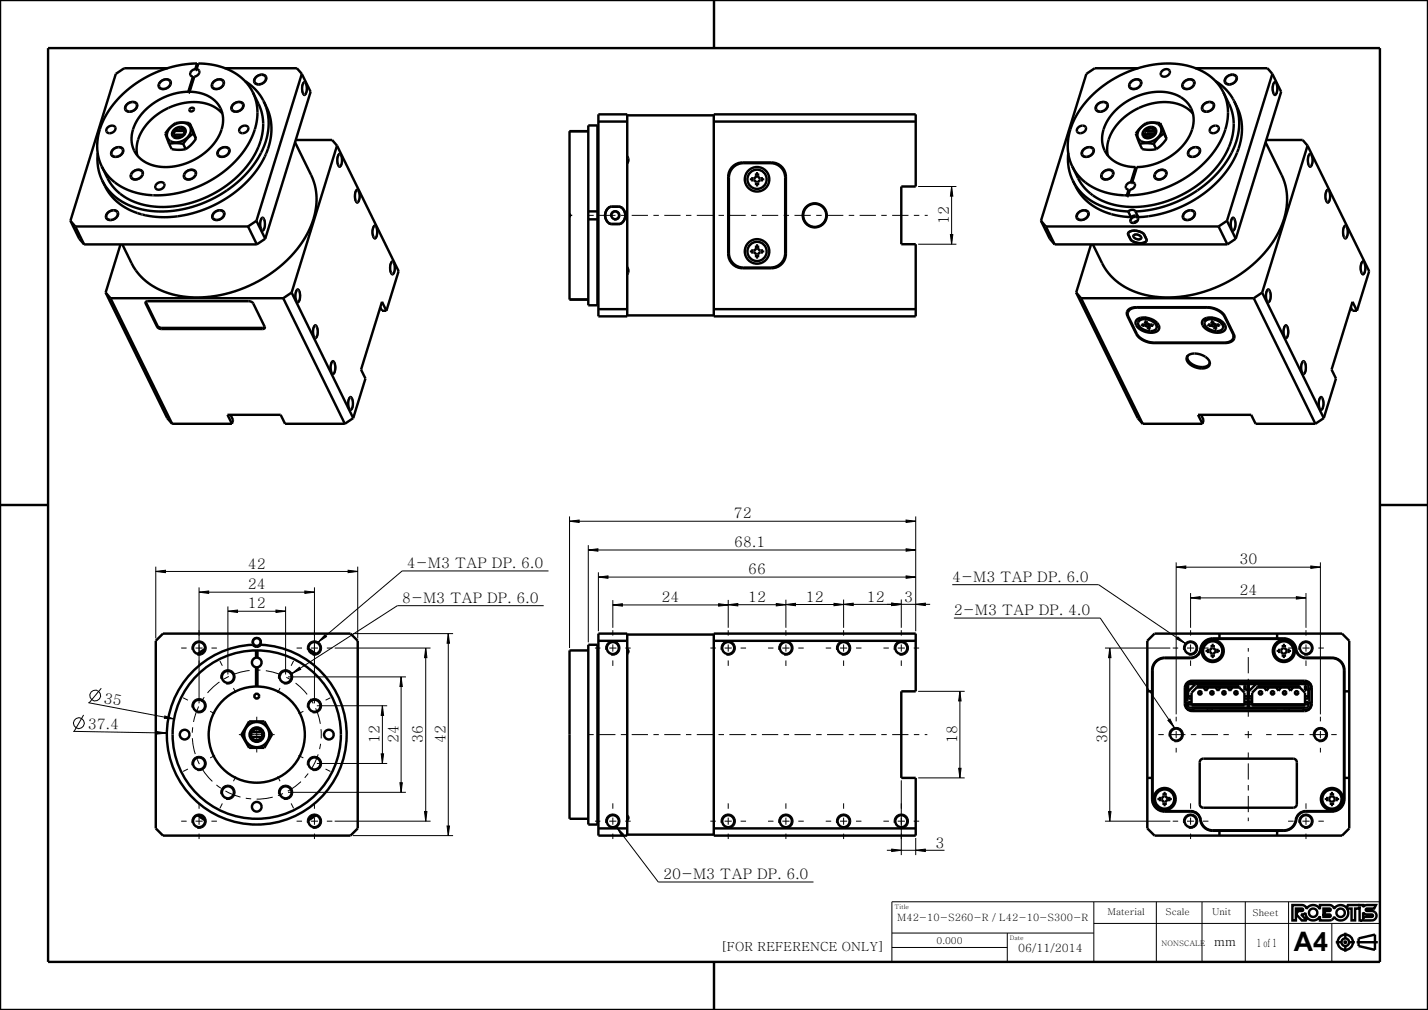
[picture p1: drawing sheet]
<svg xmlns="http://www.w3.org/2000/svg" width="297mm" height="210mm" viewBox="0 0 297 210" stroke-linecap="round" stroke-linejoin="round" font-family="sans-serif">
<defs><g id="words">
<text font-size="5.6" x="269.1" y="197.6">A4</text>
<g font-size="3">
<text x="197.3" y="46.6" transform="rotate(-90 197.3 46.6)">12</text>
<text x="152.6" y="107.8">72</text>
<text x="152.7" y="113.8">68.1</text>
<text x="51.6" y="118.2">42</text>
<text x="84.6" y="118.1">4-M3 TAP DP. 6.0</text>
<text x="155.6" y="119.4">66</text>
<text x="257.8" y="117.4">30</text>
<text x="51.6" y="122.6">24</text>
<text x="83.6" y="125.4">8-M3 TAP DP. 6.0</text>
<text x="137.6" y="125.2">24</text>
<text x="155.6" y="125.2">12</text>
<text x="167.6" y="125.1">12</text>
<text x="180.3" y="125.1">12</text>
<text x="188" y="125.1">3</text>
<text x="198" y="121">4-M3 TAP DP. 6.0</text>
<text x="257.8" y="123.7">24</text>
<text x="51.6" y="126.5">12</text>
<text x="198.4" y="127.9">2-M3 TAP DP. 4.0</text>
<text x="21.5" y="146.1" transform="rotate(11 21.5 146.1)">35</text>
<text x="18.3" y="151.5" transform="rotate(1 18.3 151.5)">37.4</text>
<text x="79" y="154.6" transform="rotate(-90 79 154.6)">12</text>
<text x="82.8" y="154.6" transform="rotate(-90 82.8 154.6)">24</text>
<text x="88" y="154.6" transform="rotate(-90 88 154.6)">36</text>
<text x="92.7" y="154.6" transform="rotate(-90 92.7 154.6)">42</text>
<text x="199.1" y="154.6" transform="rotate(-90 199.1 154.6)">18</text>
<text x="230.2" y="154.6" transform="rotate(-90 230.2 154.6)">36</text>
<text x="194.6" y="176.2">3</text>
<text x="137.9" y="182.8">20-M3 TAP DP. 6.0</text>
</g>
<g font-size="2.6">
<text x="149.9" y="197.8">[FOR REFERENCE ONLY]</text>
<text x="252.5" y="196.8">mm</text>
</g>
<g font-size="2.3">
<text x="211.8" y="197.9">06/11/2014</text>
<text x="261.4" y="196.9">1 of 1</text>
</g>
<text font-size="2.1" x="186.6" y="191.6">M42-10-S260-R / L42-10-S300-R</text>
<g font-size="2">
<text x="230.3" y="190.3">Material</text>
<text x="242.4" y="190.3">Scale</text>
<text x="252.1" y="190.3">Unit</text>
<text x="260.5" y="190.4">Sheet</text>
<text x="194.8" y="196.3">0.000</text>
</g>
<text font-size="1.6" x="241.6" y="196.8">NONSCALE</text>
<g font-size="1.3">
<text x="186.1" y="189">Title</text>
<text x="210" y="195.5">Date</text>
</g>
</g></defs>
<g fill="#000">
<path d="M197.9 38.8l.3 2h-.5zM197.7 48.8h.5l-.3 2zM32.4 118.8l2-.2v.5zM72.4 118.6l2 .2-2 .3zM118.5 108.4l2-.3v.5zM122.4 114.4l2-.3v.5zM124.5 120l2-.3v.5zM188.5 119.7l2 .3-2 .2zM188.5 114.1l2 .3-2 .2zM188.5 108.1l2 .3-2 .2zM244.6 117.9l2-.2v.5zM272.6 117.7l2 .2-2 .3z"/>
<path d="M41.4 123.1l2-.2v.5zM47.4 127.1l2-.3v.5zM57.4 126.8l2 .3-2 .2zM63.4 122.9l2 .2-2 .3zM67.6 132l.3 .4-1.7 1.1zM88.5 134.7l.3 2h-.5zM93.2 131.7l.3 2h-.5zM127.5 125.8l2-.3v.5zM151.5 125.7l2-.2v.5zM149.5 125.5l2 .3-2 .2zM163.5 125.7l2-.3v.5zM161.5 125.5l2 .2-2 .3z"/>
<path d="M175.5 125.7l2-.3v.5zM173.5 125.4l2 .3-2 .2zM185.5 125.4l2 .3-2 .2zM190.5 125.7l2-.3v.5zM230.8 134.7l.3 2h-.5zM245 132.4l1.5 1.4-1.8-1zM247.6 124.3l2-.2v.5zM269.6 124.1l2 .2-2 .3zM32.7 152.1l2 .3-2 .2zM34.3 148.9l1.9 .6-2-.1zM60.7 140l1.6-1.2 .2 .4zM79.5 146.7l.3 2h-.5z"/>
<path d="M79.3 156.7h.5l-.3 2zM83.4 140.7l.3 2h-.5zM199.6 143.7l.3 2h-.5zM242.9 149.8l.4-.3 .9 1.8zM83.2 162.7h.5l-.3 2zM88.3 168.7h.5l-.3 2zM93 171.7h.5l-.3 2zM128.3 172l1.4 1.4-.4 .3zM185.5 176.5l2 .3-2 .2zM190.5 176.8l2-.3v.5zM199.4 159.7h.5l-.3 2zM230.6 168.7h.5l-.3 2z"/>
</g>
<g fill="none" stroke="#000" stroke-width=".21">
<path d="M33.3 16.9l.8-.5h.9l.6 .5v.6l-.4 .7-.5 .3-1.1 .2-.6-.4-.2-.3 .1-.5zM44.4 16.9l.7-.5h.8l.6 .3 .2 .4v.4l-.3 .5-.6 .5-1.1 .2-.6-.4-.2-.3 .1-.6zM53.2 15.9l.7-.4 .9-.1 .4 .2 .3 .3v.6l-.2 .5-.7 .5-1.1 .2-.6-.3-.2-.4 .1-.7zM63.1 17l.3-.1 .2 .2 .3 1-.1 1.2-.4 .6-.4-.3-.2-1v-.9zM235.2 16.9l.7-.5h1.1l.5 .5v.6l-.4 .7-.5 .3-1.2 .1-.5-.3-.2-.3v-.5zM246.2 16.9l.8-.5h.8l.4 .1 .3 .4v.6l-.2 .5-.7 .5-1.1 .2-.6-.4-.1-.3 .1-.7zM255 15.9l.8-.4 .8-.1 .6 .3 .2 .4v.4l-.3 .5-.7 .5-1.1 .2-.6-.3-.1-.4v-.5zM265 17l.2-.1 .2 .2 .3 .8-.1 1.4-.4 .6-.4-.3-.2-.7 .1-1.2zM23.4 31l.8-.5h1l.5 .5 .1 .6-.5 .7-.5 .3-.5 .2-.8-.1-.4-.3-.1-.3v-.5zM26.3 21.6l.8-.5h.8l.4 .1 .3 .4 .1 .6-.7 .8-.8 .4h-.5l-.7-.4-.1-.3v-.6zM27.5 35.7l.8-.5h.8l.6 .3 .2 .4-.1 .4-.2 .5-.7 .5-1.1 .2-.6-.4-.2-.3 .2-.7zM36.3 26.9l.7-.4h1l.5 .4 .1 .7-.4 .6-.5 .3-.6 .2h-.7l-.4-.3-.2-.4v-.4z"/>
<path d="M36.3 28.1l.4 .8M36.5 27.2l.6-.3h.7l.3 .2 .1 .5-.5 .6-1 .2-.3-.2-.1-.3zM38.2 27.2l.2 .5M38.6 35.7l.7-.5h1.1l.5 .5v.6l-.4 .7-.5 .3-1.2 .1-.5-.3-.2-.3v-.5zM45.5 31l.8-.5h.8l.6 .3 .2 .4v.4l-.7 .8-.8 .4h-.5l-.7-.4-.1-.3 .1-.7zM48.4 21.6l.8-.5h1l.5 .5 .1 .6-.5 .7-.4 .3-1.1 .2-.6-.4-.2-.3v-.5zM70.5 31.9l.2-.1 .2 .2 .3 .9-.1 1.4-.4 .5-.4-.3-.2-.7v-1.2zM74.1 39.4l.3-.1 .2 .1 .3 .9-.1 1.4-.4 .6-.5-.3-.2-1 .1-.9zM191 38.8h7.9M197.9 38.8l.3 2h-.5zM197.9 38.8v12M225.3 31l.7-.5h.9l.7 .5v.6l-.4 .7-.5 .3-.6 .2-.7-.1-.4-.3-.2-.3v-.5z"/>
<path d="M228.2 21.6l.7-.5h.9l.4 .1 .3 .4v.6l-.2 .5-.7 .5-1.1 .2-.6-.4-.2-.3 .1-.5zM229.4 35.7l.7-.5h.8l.7 .4 .1 .7-.3 .5-.6 .4-1.1 .3-.6-.4-.2-.3 .1-.7zM238.1 26.9l.8-.4h1l.5 .4v.7l-.4 .6-.5 .3-.5 .2-.8-.1-.4-.2-.2-.4 .1-.4zM238.2 28.1l.2 .5M238.4 27.2l.5-.3h.7l.4 .2v.5l-.5 .6-.9 .2-.4-.2-.1-.3zM240 27.2l.3 .5M240.4 35.7l.8-.5h1l.5 .5v.6l-.4 .7-.5 .3-.5 .2-.8-.1-.4-.3-.2-.3 .1-.5zM247.4 31l.7-.5h.9l.4 .1 .3 .4v.6l-.2 .5-.7 .5-1.1 .2-.6-.4-.2-.3 .1-.6zM250.3 21.6l.7-.5h.9l.4 .1 .3 .4v.6l-.4 .7-.5 .3-.5 .2-.8-.1-.4-.3-.2-.3 .1-.5zM272.3 31.9l.3-.1 .2 .2 .3 .9-.1 1.4-.4 .5-.5-.3-.2-1 .1-.9zM276 39.4l.2-.1 .2 .1 .3 1.2-.1 1.1-.4 .6-.4-.3-.2-.8v-1.1zM22.4 44.1l.7-.4 .8-.1 .6 .3 .2 .4v.4l-.3 .5-.6 .5-1.1 .2-.6-.3-.2-.4 .1-.7z"/>
<path d="M44.5 44.1l.7-.4 .9-.1 .7 .5v.6l-.4 .7-.5 .3-.6 .2-.7-.1-.4-.2-.2-.4v-.5zM54.4 45.2l.3-.1 .2 .2 .3 1.1-.1 1.1-.4 .6-.5-.3-.1-.8v-1.1zM77.8 46.8l.2-.1 .2 .2 .3 1.1-.1 1.2-.4 .5-.4-.3-.2-1v-.8zM81.4 54.3l.3-.1 .2 .2 .3 .8-.1 1.4-.4 .6-.4-.3-.2-.8v-1.1zM127 45a1 1 0 0 1 .9-1.2 1 1 0 0 1 1.1 1.1 1 1 0 0 1-1.3 .8M191 50.8h7.9M197.7 48.8h.5l-.3 2zM224.2 44.1l.8-.4 .8-.1 .6 .4 .1 .7-.2 .5-.6 .4-.6 .3h-.6l-.6-.3-.2-.4 .1-.5zM235.3 45.3l.5-.3 .5-.1 .5 .4v.4l-.4 .6-.9 .2-.4-.2-.1-.3zM235.7 48.8l.4-.1h.7l.6 .4 .1 .5-.5 .3-.7-.1-.7-.5zM246.3 44.1l.8-.4 .8-.1 .7 .5v.6l-.4 .7-.5 .3-.5 .2-.8-.1-.4-.2-.2-.4 .1-.5zM256.3 45.2l.2-.1 .2 .2 .3 1.1-.1 1.1-.4 .6-.4-.3-.2-1v-.9z"/>
<path d="M279.6 46.8l.3-.1 .2 .2 .3 1.2-.1 1.1-.4 .5-.4-.3-.3-1 .1-.8zM283.3 54.3l.2-.1 .2 .2 .3 .9-.1 1.3-.4 .6-.4-.3-.2-1 .1-.9zM61.8 60.1l.2-.1 .2 .2 .3 1.1-.1 1.2-.4 .5-.4-.3-.2-.7v-1.2zM65.4 67.6l.2-.1 .3 .1 .3 1.1-.2 1.2-.3 .6-.5-.3-.2-.9 .1-1zM69.1 75l.2-.1 .2 .2 .3 .9-.1 1.4-.4 .5-.4-.3-.2-.9v-.9zM252.1 66v.1M253.6 66.5v.1M263.6 60.1l.2-.1 .3 .2 .3 1-.2 1.3-.3 .5-.5-.3-.2-.8 .1-1.1zM267.3 67.6l.2-.1 .2 .1 .3 1.2-.1 1.1-.4 .6-.4-.3-.2-.8v-1.1zM270.9 75l.3-.1 .2 .2 .3 1.1-.1 1.2-.4 .5-.5-.3-.2-.8 .1-1zM72.7 82.5l.3-.1 .2 .2 .3 .8-.1 1.4-.4 .6-.5-.3-.2-1 .1-.9zM274.6 82.5l.2-.1 .2 .2 .3 1.1-.1 1.1-.4 .6-.4-.3-.2-.9v-1z"/>
<path d="M32.4 118.8l2-.2v.5zM32.4 117.8v14.9M32.4 118.8h42M72.4 118.6l2 .2-2 .3zM74.4 117.8v14.9M114.1 118.7h-30.5l-17.4 14.8M118.5 108.4l2-.3v.5zM118.5 107.4v27.3M118.5 108.4h72M122.4 114.4l2-.3v.5zM122.4 113.4v20.2M122.4 114.4h68.1"/>
<path d="M124.5 120l2-.3v.5zM124.5 119v12.2M124.5 120h66M188.5 119.7l2 .3-2 .2zM188.5 114.1l2 .3-2 .2zM188.5 108.1l2 .3-2 .2zM190.5 107.4v23.8M244.6 117.9l2-.2v.5zM244.6 116.9v31.6M244.6 117.9h30M272.6 117.7l2 .2-2 .3zM274.6 116.9v31.6"/>
<path d="M40 135.1a1.5 1.5 0 0 1 1.3-1.9 1.5 1.5 0 0 1 1.6 1.7 1.5 1.5 0 0 1-1.9 1.3M41.4 123.1l2-.2v.5zM41.4 122.1v24.1M41.4 123.1h24M47.4 127.1l2-.3v.5zM47.4 126.1v14.1M47.4 127.1h12M52.4 133.8a1 1 0 0 1 1.2-1.3 1 1 0 0 1 .6 1.6M57.4 126.8l2 .3-2 .2zM59.4 126.1v14.1M63.4 122.9l2 .2-2 .3zM64 135.1a1.5 1.5 0 0 1 1.3-1.9 1.5 1.5 0 0 1 1.6 1.7 1.5 1.5 0 0 1-1.9 1.3"/>
<path d="M65.4 122.1v24.1M67.6 132l.3 .4-1.7 1.1zM69.6 134.7h19.9M73.4 131.7h20.8M88.5 134.7l.3 2h-.5zM88.5 134.7v36M93.2 131.7l.3 2h-.5zM93.2 131.7v42M113.1 125.9h-30.5l-21.9 14.1M126 135.1a1.5 1.5 0 0 1 1.3-1.9 1.5 1.5 0 0 1 1.6 1.7 1.5 1.5 0 0 1-1.8 1.3M127.5 125.8l2-.3v.5zM127.5 124.8v5.7"/>
<path d="M127.5 125.8h24M149.5 125.5l2 .3-2 .2zM150 135.1a1.5 1.5 0 0 1 1.3-1.9 1.5 1.5 0 0 1 1.6 1.7 1.5 1.5 0 0 1-1.8 1.3M151.5 125.7l2-.2v.5zM151.5 124.7v5.8M151.5 125.7h12M161.5 125.5l2 .2-2 .3zM162 135.1a1.5 1.5 0 0 1 1.3-1.9 1.5 1.5 0 0 1 1.6 1.7 1.5 1.5 0 0 1-1.8 1.3M163.5 125.7l2-.3v.5zM163.5 124.7v5.8M173.5 125.4l2 .3-2 .2zM174 135.1a1.5 1.5 0 0 1 1.3-1.9 1.5 1.5 0 0 1 1.6 1.7 1.5 1.5 0 0 1-1.8 1.3"/>
<path d="M175.5 125.7l2-.3v.5zM175.5 124.7v5.8M185.5 125.4l2 .3-2 .2zM186 135.1a1.5 1.5 0 0 1 1.3-1.9 1.5 1.5 0 0 1 1.6 1.7 1.5 1.5 0 0 1-1.8 1.3M187.5 124.7v5.8M190.5 125.7l2-.3v.5zM193.5 125.7h-30M198 121.6h30.5l18 12.2M198.4 128.5h30.4l15.4 22.8M229.8 134.7h13.6M230.8 134.7l.3 2h-.5zM230.8 134.7v36"/>
<path d="M245 132.4l1.5 1.4-1.8-1zM246.2 135.1a1.5 1.5 0 0 1 1.3-1.9 1.5 1.5 0 0 1 1.6 1.7 1.5 1.5 0 0 1-1.9 1.3M247.6 124.3l2-.2v.5zM247.6 123.3v7.2M247.6 124.3h24M269.6 124.1l2 .2-2 .3zM270.2 135.1a1.5 1.5 0 0 1 1.3-1.9 1.5 1.5 0 0 1 1.6 1.7 1.5 1.5 0 0 1-1.9 1.3M271.6 123.3v7.2M15.2 152.1l19.5 .3M17.4 148.7l-2 3.4M18.4 146.1l17.8 3.4M21.1 143.1l-2.6 3"/>
<path d="M32.7 152.1l2 .3-2 .2zM34.3 148.9l1.9 .6-2-.1zM40 159.1a1.5 1.5 0 0 1 1.3-1.9 1.5 1.5 0 0 1 1.6 1.7 1.5 1.5 0 0 1-1.9 1.3M40 147.1a1.5 1.5 0 0 1 1.3-1.9 1.5 1.5 0 0 1 1.6 1.7 1.5 1.5 0 0 1-1.9 1.3M46 141.1a1.5 1.5 0 0 1 1.3-1.9 1.5 1.5 0 0 1 1.6 1.7 1.5 1.5 0 0 1-1.9 1.3M52 153.1a1.5 1.5 0 0 1 1.3-1.9 1.5 1.5 0 0 1 1.6 1.7 1.5 1.5 0 0 1-1.9 1.3M52.4 153a1.03 1.03 0 0 1 .9-1.3 1.03 1.03 0 0 1 1.1 1.1 1.03 1.03 0 0 1-1.3 .9M58 141.1a1.5 1.5 0 0 1 1.3-1.9 1.5 1.5 0 0 1 1.6 1.7 1.5 1.5 0 0 1-1.9 1.3M59.9 140.7h24.5M60.7 140l1.6-1.2 .2 .4zM64 159.1a1.5 1.5 0 0 1 1.3-1.9 1.5 1.5 0 0 1 1.6 1.7 1.5 1.5 0 0 1-1.9 1.3M64 147.1a1.5 1.5 0 0 1 1.3-1.9 1.5 1.5 0 0 1 1.6 1.7 1.5 1.5 0 0 1-1.9 1.3"/>
<path d="M65.9 158.7h14.6M65.9 146.7h14.6M79.3 156.7h.5l-.3 2zM79.5 146.7l.3 2h-.5zM79.5 146.7v12M83.4 140.7l.3 2h-.5zM83.4 140.7v24M191 143.7h9.6M199.4 159.7h.5l-.3 2zM199.6 143.7l.3 2h-.5zM199.6 143.7v18M242.9 149.8l.4-.3 .9 1.8z"/>
<path d="M243.2 153.1a1.5 1.5 0 0 1 1.3-1.9 1.5 1.5 0 0 1 1.6 1.7 1.5 1.5 0 0 1-1.9 1.3M273.2 153.1a1.5 1.5 0 0 1 1.3-1.9 1.5 1.5 0 0 1 1.6 1.7 1.5 1.5 0 0 1-1.9 1.3M40 171.1a1.5 1.5 0 0 1 1.3-1.9 1.5 1.5 0 0 1 1.6 1.7 1.5 1.5 0 0 1-1.9 1.3M46 165.1a1.5 1.5 0 0 1 1.3-1.9 1.5 1.5 0 0 1 1.6 1.7 1.5 1.5 0 0 1-1.9 1.3M58 165.1a1.5 1.5 0 0 1 1.3-1.9 1.5 1.5 0 0 1 1.6 1.7 1.5 1.5 0 0 1-1.9 1.3M59.9 164.7h24.5M64 171.1a1.5 1.5 0 0 1 1.3-1.9 1.5 1.5 0 0 1 1.6 1.7 1.5 1.5 0 0 1-1.9 1.3M69.6 170.7h19.9M73.4 173.7h20.8M83.2 162.7h.5l-.3 2zM88.3 168.7h.5l-.3 2zM93 171.7h.5l-.3 2z"/>
<path d="M126 171.1a1.5 1.5 0 0 1 1.3-1.9 1.5 1.5 0 0 1 1.6 1.7 1.5 1.5 0 0 1-1.8 1.3M128.3 172l1.4 1.4-.4 .3zM128.3 172l8.6 11.4h32.3M150 171.1a1.5 1.5 0 0 1 1.3-1.9 1.5 1.5 0 0 1 1.6 1.7 1.5 1.5 0 0 1-1.8 1.3M162 171.1a1.5 1.5 0 0 1 1.3-1.9 1.5 1.5 0 0 1 1.6 1.7 1.5 1.5 0 0 1-1.8 1.3M174 171.1a1.5 1.5 0 0 1 1.3-1.9 1.5 1.5 0 0 1 1.6 1.7 1.5 1.5 0 0 1-1.8 1.3M184.5 176.8h11.9M185.5 176.5l2 .3-2 .2zM186 171.1a1.5 1.5 0 0 1 1.3-1.9 1.5 1.5 0 0 1 1.6 1.7 1.5 1.5 0 0 1-1.8 1.3M187.5 162.2v15.6M190.5 176.8l2-.3v.5zM190.5 174.2v3.6"/>
<path d="M191 161.7h9.6M229.8 170.7h13.6M230.6 168.7h.5l-.3 2zM246.2 171.1a1.5 1.5 0 0 1 1.3-1.9 1.5 1.5 0 0 1 1.6 1.7 1.5 1.5 0 0 1-1.9 1.3M270.2 171.1a1.5 1.5 0 0 1 1.3-1.9 1.5 1.5 0 0 1 1.6 1.7 1.5 1.5 0 0 1-1.9 1.3M185.5 187.5h101.5v12.5h-101.5zM185.5 197h24M185.5 194h42M209.5 194v6M227.5 192h59.5M227.5 187.5v12.5M240.5 187.5v12.5"/>
<path d="M250 187.5v12.5M259 187.5v12.5M268 187.5v12.5M277 192v8"/>
<circle cx="16.4" cy="150.4" r="1.13"/>
<circle cx="19.8" cy="144.6" r="1.13"/>
</g>
<g fill="none" stroke="#000" stroke-width=".51">
<path d="M0 0h297v210h-297zM148.5 0v10M238.4 66.1h.1M239.7 66.5h.1M252.2 66.1h.1M253.5 66.5h.1M0 105h10M287 105h10M247.1 146.4h12.4M247.1 142.2v3.1h.7M247.1 144.8h.7M247.1 143.7l1.5-1.5h10.9v3.1h-.7"/>
<path d="M247.8 146h-.7v1.1h12.4v-1.1h-.7M248.9 142.9h8.8M248.9 142.9l-1.1 1.1v2.7h11v-2.7l-1.1-1.1M248.9 142.9v-.2h8.8v.2M250.3 142.9l.5 .7 .5-.7M252.8 142.9l.5 .7 .5-.7M255.3 142.9l.5 .7 .5-.7M258.8 142.5h.2v.8l.3-.1-.3 .3h-.2zM258.8 144.8h.7M259.7 146.4h12.4M259.7 142.2v3.1h.7M259.7 144.8h.7"/>
<path d="M259.7 143.7l1.5-1.5h10.9v3.1h-.7M260.4 146h-.7v1.1h12.4v-1.1h-.7M261.5 142.9h8.8M261.5 142.9l-1.1 1.1v2.7h11v-2.7l-1.1-1.1M261.5 142.9v-.2h8.8v.2M262.9 142.9l.5 .7 .5-.7M265.4 142.9l.5 .7 .5-.7M267.9 142.9l.5 .7 .5-.7M271.4 142.5h.2v.8l.3-.1-.3 .3h-.2zM271.4 144.8h.7M268.8 188.2h2.2l.5 .3 .2 .4a1.6 1.6 0 0 1 2.8 .1v-.8h2.3l.4 .3 .3 .4a1.6 1.6 0 0 1 2.6-.1l.2-.6h3.2v.4l.6-.4h2.1l-.4 .7h-1.5a.25 .25 0 0 0-.2 .3 .25 .25 0 0 0 .2 .2h1a.98 .98 0 0 1 1 1 .98 .98 0 0 1-1 1h-2.5v-2.9l-.2 .4h-.8v2.5h-.7v-2.5h-.9a1.6 1.6 0 0 1-.5 2.2 1.6 1.6 0 0 1-2.2-.5l-.3 .5-.4 .2-2.3 .1v-.9a1.6 1.6 0 0 1-1.8 .8 1.6 1.6 0 0 1-1.2-1.5l-.4 .3h-.5l1.2 1.3h-1l-1.2-1.3 .3-.7h.9a.25 .25 0 0 0 .2-.2 .25 .25 0 0 0-.2-.3h-1.3v2.5h-.7zM275.3 188.9l1.4 .1-.1 .4h-.9l-.4 .7 1.3 .1 .2 .1-.1 .3h-1.4z"/>
<path d="M277.8 195.9h1.2M279.4 195.9h.8M279.8 193.9v1.2M279.8 195.5v.8M279.8 196.7v1.2M280.6 195.9h1.2M282.2 195.9h4.4M282.6 195.1l3.4-.8v3.2l-3.4-.8zM283.5 189.7l.6 .4 1.3 .1 .1 .3-.2 .1h-1.6l-.2 .4zM148.5 200v10"/>
<circle cx="273.1" cy="189.8" r=".87"/>
<circle cx="278.8" cy="189.8" r=".87"/>
<circle cx="279.8" cy="195.9" r="1.59"/>
<circle cx="279.8" cy="195.9" r=".79"/>
</g>
<path d="M10 10h277v190h-277z" fill="none" stroke="#000" stroke-width=".5"/>
<!-- layer: 02___PRT_ALL_AXES -->
<g fill="none" stroke="#000" stroke-width=".21" stroke-dasharray="1.1 1.1 3.4 1.1" stroke-linecap="butt">
<path d="M122.4 44.8h70.6M37.7 134.7h2M41.4 131v2M41.4 138.5v-2M45.1 134.7h-1.9M45.7 137.4l.9 1.8M61.1 137.4l-.9 1.8M61.7 134.7h2M65.4 131v2M65.4 138.5v-2M69.1 134.7h-1.9M123.7 134.7h2"/>
<path d="M127.5 131v2M127.5 138.5v-2M131.2 134.7h-2M147.7 134.7h2M151.5 131v2M151.5 138.5v-2M155.2 134.7h-2M159.7 134.7h2M163.5 131v2M163.5 138.5v-2M167.2 134.7h-2M171.7 134.7h2"/>
<path d="M175.5 131v2M175.5 138.5v-2M179.2 134.7h-2M183.7 134.7h2M187.5 131v2M187.5 138.5v-2M191.2 134.7h-2M243.9 134.7h2M247.6 131v2M247.6 138.5v-2M251.3 134.7h-1.9M267.9 134.7h2"/>
<path d="M271.6 131v2M271.6 138.5v-2M275.3 134.7h-1.9M38.1 145.1l1.7 .9M44.7 157.1l-1.7 .9M44.7 148.4l-1.7-.9M49.1 144.1l-.9-1.8M49.7 152.7h3.2M53.4 149v3.2M53.4 156.5v-3.3M57.1 152.7h-3.2M57.7 144.1l.9-1.8"/>
<path d="M62.1 148.4l1.7-.9M62.1 157.1l1.7 .9M66.8 152.7a13.4 13.4 0 0 0-19.7-11.8 13.4 13.4 0 0 0-1.2 23 13.4 13.4 0 0 0 20.8-9.7l.1-1.5M68.7 145.1l-1.7 .9M122.4 152.7h70.5M240.9 152.7h15M244.6 149v1M244.6 156.5v-1M259.6 156.5v14.2M259.6 149v-14.3M263.3 152.7h15M274.6 149v1"/>
<path d="M274.6 156.5v-1M37.7 170.7h2M38.1 160.4l1.7-.9M41.4 167v2M41.4 174.5v-2M45.1 170.7h-1.9M45.7 168.1l.9-1.8M49.1 161.4l-.9 1.8M57.7 161.4l.9 1.8M61.1 168.1l-.9-1.8M61.7 170.7h2M65.4 167v2"/>
<path d="M65.4 174.5v-2M68.7 160.4l-1.7-.9M69.1 170.7h-1.9M123.7 170.7h2M127.5 167v2M127.5 174.5v-2M131.2 170.7h-2M147.7 170.7h2M151.5 167v2M151.5 174.5v-2M155.2 170.7h-2M159.7 170.7h2"/>
<path d="M163.5 167v2M163.5 174.5v-2M167.2 170.7h-2M171.7 170.7h2M175.5 167v2M175.5 174.5v-2M179.2 170.7h-2M183.7 170.7h2M187.5 167v2M187.5 174.5v-2M191.2 170.7h-2M243.9 170.7h2"/>
<path d="M247.6 167v2M247.6 174.5v-2M251.3 170.7h-1.9M267.9 170.7h2M271.6 167v2M271.6 174.5v-2M275.3 170.7h-1.9"/>
</g>
<g fill="none" stroke="#000" stroke-width=".21">
<path d="M30.4 62.9l-.1 .2M32.7 67.7v.2M33.7 68.2l-.1 .2M54.7 68.2l-.1 .2M40.7 134.7h1.4M41.4 134v1.5M64.7 134.7h1.4M65.4 134v1.5M126.7 134.7h1.5M127.5 134v1.5M150.7 134.7h1.5M151.5 134v1.5"/>
<path d="M162.7 134.7h1.5M163.5 134v1.5M174.7 134.7h1.5M175.5 134v1.5M186.7 134.7h1.5M187.5 134v1.5M246.9 134.7h1.5M247.6 134v1.5M270.9 134.7h1.5M271.6 134v1.5M52.9 152.7h1M53.4 152.2v1"/>
<path d="M244.6 152v1.5M246.4 146.3h.3M246.4 143h.3M247.9 141.5v.3M247.9 147.6v.2M258.9 152.7h1.5M259.6 152v1.5M271.3 141.5v.3M271.3 147.6v.2M272.6 146.3h.2M272.6 143h.2M274.6 152v1.5"/>
<path d="M40.7 170.7h1.4M41.4 170v1.5M64.7 170.7h1.4M65.4 170v1.5M126.7 170.7h1.5M127.5 170v1.5M150.7 170.7h1.5M151.5 170v1.5M162.7 170.7h1.5M163.5 170v1.5M174.7 170.7h1.5M175.5 170v1.5"/>
<path d="M186.7 170.7h1.5M187.5 170v1.5M246.9 170.7h1.5M247.6 170v1.5M270.9 170.7h1.5M271.6 170v1.5"/>
</g>
<g fill="none" stroke="#000" stroke-width=".51">
<path d="M33.4 17l.7-.4h.7l.5 .3 .1 .5-.2 .5-.5 .4-1 .2-.4-.3-.2-.3v-.5zM44.5 17l.7-.4h.7l.5 .3 .1 .5-.3 .5-.4 .4-1.1 .2-.4-.3-.2-.3 .1-.5zM52.6 19.2l1.2 2.4M53.3 16l.6-.4h.8l.5 .3 .1 .5-.2 .5-.4 .4-1.1 .2-.4-.2-.3-.4 .1-.4zM63.1 17.2h.3l.1 .1 .3 .8-.1 1.1-.4 .5-.3-.3-.2-.7 .1-.9zM235.3 17l.7-.4h.7l.5 .3 .1 .5-.2 .5-.5 .4-1.1 .2-.4-.3-.2-.3 .1-.5zM241.7 14.8l.5-.4h.6l.4 .2 .1 .5-.5 .7-.9 .1-.3-.1-.2-.3zM246.3 17l.7-.4h.7l.6 .3v.5l-.2 .5-.4 .4-1.1 .2-.4-.3-.2-.3v-.5zM254.4 19.2l1.2 2.4M254.4 19.2a11.7 11.7 0 0 0-10-5.9 22.6 22.6 0 0 0-21.1 11.9l-.7 1.7M254.4 19.2l.7 1.8 .3 1.8-.1 2-.4 2.1M255.1 16l.7-.4h.7l.5 .3 .2 .5-.3 .5-.4 .4-1.1 .2-.4-.2-.2-.4v-.4z"/>
<path d="M265 17.2h.2l.2 .1 .3 .8-.1 1.1-.4 .5-.3-.3-.2-.7v-.9zM20.8 26.9a10.4 10.4 0 0 0 .4 7.7M21.2 34.6l1.2 2.4M22.4 26.5l.5-.3 .6-.1 .4 .3 .1 .4-.5 .7-.9 .2-.3-.2-.2-.3zM23.5 31.1l.7-.4h.7l.5 .3 .2 .5-.3 .5-.4 .3-1.1 .3-.4-.2-.2-.4v-.5zM26.4 21.7l.7-.4h.7l.5 .3 .2 .5-.3 .5-.4 .3-1.1 .3-.4-.2-.2-.4v-.5zM27.6 35.8l.7-.4h.7l.5 .3 .1 .5-.2 .5-.5 .4-1 .2-.4-.3-.2-.3v-.5zM32.6 38.3l.5-.4h.6l.4 .2 .1 .5-.5 .7-.9 .1-.3-.1-.2-.3zM38.7 35.8l.6-.4h.8l.5 .3 .1 .5-.3 .5-.4 .4-1.1 .2-.4-.3-.2-.3 .1-.5zM45.6 31.1l.7-.4h.7l.5 .3 .2 .5-.3 .5-.4 .3-1.1 .3-.4-.2-.2-.4v-.5zM48.5 21.7l.7-.4h.7l.5 .3 .2 .5-.3 .5-.4 .3-1.1 .3-.4-.2-.2-.4 .1-.5zM50 26.5l.5-.3 .6-.1 .5 .3v.4l-.5 .7-.8 .2-.4-.2-.1-.3z"/>
<path d="M53 26.9a20.7 20.7 0 0 1-12.4 12.2 18.2 18.2 0 0 1-14.8 0l-1.5-.9-1.3-1-1-1.2-.8-1.4M70.5 32.1h.2l.2 .1 .2 .8-.1 1.1-.3 .5-.3-.3-.2-.7v-.9zM74.1 39.6l.2-.1 .2 .2 .3 .8-.1 1-.4 .5-.3-.2-.2-.7 .1-.9zM118.5 27.3h3.9M223 34.6l1.2 2.4M224.2 26.5l.6-.3 .6-.1 .4 .3 .1 .4-.5 .7-.9 .2-.3-.2-.2-.3zM225.4 31.1l.6-.4h.8l.5 .3 .1 .5-.2 .5-.4 .3-1.1 .3-.4-.2-.2-.4v-.5zM228.3 21.7l.6-.4h.8l.5 .3 .1 .5-.2 .5-.4 .3-1.1 .3-.4-.2-.2-.4v-.5zM229.5 35.8l.6-.4h.8l.5 .3 .1 .5-.3 .5-.4 .4-1.1 .2-.4-.3-.2-.3 .1-.5zM240.5 35.8l.7-.4h.7l.5 .3 .1 .5-.2 .5-.5 .4-1 .2-.4-.3-.2-.3v-.5zM247.5 31.1l.6-.4h.8l.5 .3 .1 .5-.2 .5-.4 .3-1.1 .3-.4-.2-.2-.4v-.5zM250.4 21.7l.6-.4h.8l.5 .3 .1 .5-.2 .5-.4 .3-1.1 .3-.4-.2-.2-.4v-.5z"/>
<path d="M251.9 26.5l.5-.3 .6-.1 .4 .3 .1 .4-.5 .7-.9 .2-.3-.2-.2-.3zM272.3 32.1h.2l.2 .1 .3 .8-.1 1.1-.4 .5-.3-.3-.2-.7 .1-.8zM276 39.6l.2-.1 .2 .2 .2 .8v1l-.4 .5-.3-.2-.2-.7v-.9zM22.5 44.2l.6-.4h.7l.6 .3 .1 .5-.2 .5-.5 .4-1 .2-.5-.2-.2-.4 .1-.4zM44.6 44.2l.6-.4h.7l.6 .3 .1 .5-.2 .5-.5 .4-1 .2-.5-.2-.2-.4 .1-.4zM54.4 45.4h.2l.2 .1 .3 .8-.1 1.1-.4 .5-.3-.3-.2-.7 .1-.9zM77.8 47.1l.2-.1 .2 .1 .2 .9v1l-.4 .5-.3-.3-.2-.7v-.8zM81.5 54.5h.2l.2 .1 .2 .8-.1 1.1-.4 .4-.3-.2-.1-.7v-.9zM126.5 43.3l.7-.3h1.5a1.88 1.88 0 0 1 1.4 1.8 1.88 1.88 0 0 1-1.4 1.8h-1.5a1.92 1.92 0 0 1-.7-3.3zM224.3 44.2l.7-.4h.7l.5 .3 .1 .5-.2 .5-.4 .4-1.1 .2-.4-.2-.2-.4v-.4zM234.7 48.3l.5-.2 .6-.1 1.5 .3 .6 .4 .6 1.1v.3l-.4 .3-.8 .2-1.6-.4-.6-.4-.5-1.1zM235.4 45.4l.4-.3h.4l.4 .2 .1 .4-.4 .5-.7 .1-.4-.3z"/>
<path d="M236.5 46l-.7 .3M246.4 44.2l.7-.4h.7l.5 .3 .1 .5-.2 .5-.4 .4-1.1 .2-.4-.2-.2-.4v-.4zM256.3 45.4h.2l.2 .1 .2 .8v1.1l-.4 .5-.3-.3-.2-.7v-.9zM279.7 47.1l.2-.1 .2 .1 .2 .9-.1 1-.4 .5-.3-.3-.2-.7 .1-.8zM283.3 54.5h.2l.2 .1 .3 .8-.1 1.1-.4 .4-.3-.2-.2-.7v-.9zM30.3 62.8l2.5 4.9 .6 .5h21.3l.4-.2M30.3 62.8l.5-.2 21.2 .1 .7 .4 2.4 5-.5 .3h-21.3l-.6-.4-2.4-4.9zM55.1 67.9v.1M61.8 60.3h.2l.2 .1 .2 .8-.1 1.1-.4 .5-.3-.3-.1-.7v-.9zM65.4 67.8l.2-.1 .2 .2 .3 .8-.1 1-.4 .5-.3-.2-.2-.7 .1-.9zM69.1 75.3l.2-.1 .2 .1 .2 .9-.1 1-.3 .5-.3-.3-.2-.7v-.8zM118.5 62.3h3.9"/>
<path d="M247 74l.6-.4 .7-.1 1.7 .3 .8 .5 .5 .5 .3 .5v.6l-.5 .4-.7 .3h-1l-1.1-.3-.8-.5-.5-.6-.2-.7zM263.6 60.3h.2l.2 .1 .3 .8-.1 1.1-.4 .5-.3-.3-.2-.7 .1-.8zM267.3 67.8l.2-.1 .2 .2 .2 .8-.1 1-.3 .5-.3-.2-.2-.7v-.9zM270.9 75.3l.2-.1 .2 .1 .3 .9-.1 1-.4 .5-.3-.3-.2-.7 .1-.8zM72.7 82.7h.2l.2 .1 .3 .8-.1 1.1-.4 .4-.3-.2-.2-.7 .1-.9zM274.6 82.7h.2l.2 .1 .2 .8v1.1l-.4 .4-.3-.2-.2-.7v-.9zM118.8 135.2h3.6M35.9 152.7a17.5 17.5 0 0 0 17.5 17.5 17.5 17.5 0 0 0 17.5-17.5M118.5 152.7v17.5h3.9M246.9 142a1 1 0 0 1 1.4 0h22.6a1 1 0 0 1 1.4 0 1 1 0 0 1 0 1.5v2.4a1 1 0 0 1 0 1.4 1 1 0 0 1-1.4 0h-22.6a1 1 0 0 1-1.4 0 1 1 0 0 1 0-1.4v-2.4a1 1 0 0 1 0-1.5zM248.8 147.1v.2M249.7 158l.6-.3h18.7a.75 .75 0 0 1 .7 .8v8.7a.75 .75 0 0 1-.7 .7h-18.7a.75 .75 0 0 1-.8-.7v-8.7z"/>
<path d="M251 147.2l.2 .1M251 147.1v.1M251 147.2h1.2M252.2 147.2l-.2 .1M252.2 147.1v.1M267 147.2l.2 .1M267 147.2h1.2M267 147.1v.1M268.2 147.2l-.2 .1M268.2 147.1v.1M270.5 147.1v.2"/>
<circle cx="169.5" cy="44.8" r="2.5"/>
<circle cx="41.4" cy="134.7" r="1.25"/>
<circle cx="53.4" cy="133.5" r=".8"/>
<circle cx="65.4" cy="134.7" r="1.25"/>
<circle cx="127.5" cy="134.7" r="1.25"/>
<circle cx="151.5" cy="134.7" r="1.25"/>
<circle cx="163.5" cy="134.7" r="1.25"/>
<circle cx="175.5" cy="134.7" r="1.25"/>
<circle cx="187.5" cy="134.7" r="1.25"/>
<circle cx="247.6" cy="134.7" r="1.25"/>
<circle cx="271.6" cy="134.7" r="1.25"/>
<circle cx="38.4" cy="152.7" r="1.01"/>
<circle cx="41.4" cy="158.7" r="1.25"/>
<circle cx="41.4" cy="146.7" r="1.25"/>
<circle cx="47.4" cy="140.7" r="1.25"/>
<circle cx="59.4" cy="140.7" r="1.25"/>
<circle cx="65.4" cy="158.7" r="1.25"/>
<circle cx="65.4" cy="146.7" r="1.25"/>
<circle cx="68.4" cy="152.7" r="1.01"/>
<circle cx="41.4" cy="170.7" r="1.25"/>
<circle cx="47.4" cy="164.7" r="1.25"/>
<circle cx="53.4" cy="167.7" r="1.01"/>
<circle cx="59.4" cy="164.7" r="1.25"/>
<circle cx="65.4" cy="170.7" r="1.25"/>
<circle cx="127.5" cy="170.7" r="1.25"/>
<circle cx="151.5" cy="170.7" r="1.25"/>
<circle cx="163.5" cy="170.7" r="1.25"/>
<circle cx="175.5" cy="170.7" r="1.25"/>
<circle cx="187.5" cy="170.7" r="1.25"/>
<circle cx="247.6" cy="170.7" r="1.25"/>
<circle cx="271.6" cy="170.7" r="1.25"/>
</g>
<!-- layer: 3_ALL_AXES -->
<g fill="none" stroke="#000" stroke-width=".51">
<path d="M236.7 67v.5l.3 .4 1.3 .8 1.5 .1 .5-.2 .3-.4M236.8 66.9l-.1 .1M236.8 66.9l.3-.4 .6-.1 1.4 .1 1.2 .8 .2 .4 .1 .5M237.6 66.3l-.6 .2-.2 .4M237.6 66.3h1.4l1.3 .8M238.1 66l-.1 .1M238.4 66.1l-.8 .2M239.7 66.5l.6 .6M240 66.6v.1M240.3 67.1l.3 .5v.6M247 74.1v.6l.4 .5 .6 .5 .9 .4 .9 .2h.8l.6-.3 .4-.5M247 74v.1"/>
<path d="M247.1 73.9l-.1 .2M250.5 67l.1 .5 .3 .4 1.2 .8 1.5 .1 .5-.2 .3-.4M250.6 66.9l-.1 .1M250.6 66.9l.4-.4 .5-.1 1.4 .1 1.2 .8 .3 .4v.5M251.4 66.3l-.5 .2-.3 .4M251.4 66.3h1.4l1.3 .8M251.6 75.4v.1M251.9 66v.1M252.2 66.1l-.8 .2M253.5 66.5l.6 .6M253.8 66.6v.1M254.1 67.1l.3 .5v.6"/>
<circle cx="157.5" cy="37.3" r="2"/>
<circle cx="157.5" cy="52.3" r="2"/>
<circle cx="169.5" cy="44.8" r="2.4"/>
<circle cx="252.2" cy="135.3" r="2"/>
<circle cx="267" cy="135.3" r="2"/>
<circle cx="249.6" cy="144.1" r=".35"/>
<circle cx="252.1" cy="144.1" r=".35"/>
<circle cx="254.6" cy="144.1" r=".35"/>
<circle cx="257.1" cy="144.1" r=".35"/>
<circle cx="262.2" cy="144.1" r=".35"/>
<circle cx="264.7" cy="144.1" r=".35"/>
<circle cx="267.2" cy="144.1" r=".35"/>
<circle cx="269.7" cy="144.1" r=".35"/>
<circle cx="242.2" cy="166.1" r="2"/>
<circle cx="277" cy="166.1" r="2"/>
</g>
<g fill="none" stroke="#000" stroke-width=".21">
<circle cx="249.6" cy="144.1" r="0"/>
<circle cx="252.1" cy="144.1" r="0"/>
<circle cx="254.6" cy="144.1" r="0"/>
<circle cx="257.1" cy="144.1" r="0"/>
<circle cx="262.2" cy="144.1" r=".01"/>
<circle cx="264.7" cy="144.1" r=".01"/>
<circle cx="267.2" cy="144.1" r="0"/>
<circle cx="269.7" cy="144.1" r="0"/>
</g>
<!-- layer: 7_ALL_FEATURES -->
<g fill="none" stroke="#000" stroke-width=".51">
<path d="M34.9 14.2h-9.1l-1.7 1.2-9.5 30.5M39.2 19.1l.1 .2M39.4 19.1a6.5 6.5 0 0 1 6.8 4.4l.2 1.7a9.6 9.6 0 0 1-5 7.4 11.3 11.3 0 0 1-11.3 1.1 5.9 5.9 0 0 1-1.6-8.6 13.1 13.1 0 0 1 10.7-6M39.4 19.1l.1 .2h-.2M40.1 15.9l.1 .2M40.1 15.9l-.9 3.2M40.2 16.1h.1M40.2 16.1l-.9 3.2M40.6 14.4l.1 .2M40.6 14.4l-.6 .2-.4 .6 .1 .5 .4 .2M40.9 14.4l.1 .2h-.3M40.9 14.4l.4-1.2a12.3 12.3 0 0 1 11.2 5.7l.7 1.8 .3 1.9v2.2l-.5 2.1"/>
<path d="M40.9 14.4l.5 .2v.6l-.3 .5-.7 .2-1 3.2M41 13.2l.1 .2M41 13.2a22.6 22.6 0 0 0-19.5 11.8l-.7 1.9M41 13.2l-.4 1.2M41.1 13.4l-.4 1.2M41.2 13.4h-.1M46.7 14.2h15.1l1 1.2M51 16.9l2.2 1.8 .9 1.1 .8 1.3M62.8 15.4l-9.5 30.5M62.8 15.4l1.8 3.7-9.4 30.5M236.8 14.2h-9.1l-1.8 1.2-9.4 30.5M248.6 14.2h15l1 1.2"/>
<path d="M252.8 16.9l2.3 1.8 .9 1.2 .7 1.2M264.6 15.4l-9.4 30.5M264.6 15.4l1.9 3.7-9.5 30.5M20.3 31.9l.1 2.9 .3 1.4 .6 1.4M35.2 29.9l1.4-.1 1.5 .1M35.2 29.9l.5 1.1 1.5 .2 1.4-.2M35.4 26.5l1.4-.8 1.6-.1 .6 .2 .5 .4 .2 .6-.1 .6-.4 .9-.9 .8-1.1 .4h-1.2l-.8-.3-.5-.8 .1-1zM36.1 28.5h.1M36.1 28h.1M36.1 28l.3 .4 .5 .2 .7-.2 .5-.4M36.1 28h2M36.3 27.2h.1"/>
<path d="M36.3 27.2h2.1M36.4 27.3h-.1M36.4 27.3h.1M36.4 27.3l-.3 .7M36.9 26.8l-.6 .4M36.9 26.8h.1M37.2 26.7l.9 .1 .4 .5M37.2 26.7l-.3 .1M37.2 26.7l.8 .1 .4 .4M38.1 29.9l.5 1.1M38.2 28.2l-1.1 .5-1-.2M38.2 28.2h.1"/>
<path d="M38.4 27.2l.1 .1M38.5 27.3l-.1 .6-.2 .2-.1-.1M38.5 27.3v.1M38.5 27.7l-.3 .5M38.5 27.7h.1M38.5 27.7l.1-.6-.3-.5-.6-.2-.7 .1-.7 .3-.4 .6-.1 .6 .3 .5M39.4 25.6l.8 2.2M39.4 25.6l1.4 3.2M39.4 25.6l-1.6-.1a3.6 3.6 0 0 0-3.1 1.8 1.14 1.14 0 0 0 .1 1.5l.4 1.1M39.5 22.6l.6-.2 .2 .4-.2 .3-.4 .1-.3-.3zM40.2 27.8l-1.1 .9-1 1.2M40.2 27.8l.6 1"/>
<path d="M40.8 28.8l-1 1.3-1.2 .9M46.2 23.6a8.6 8.6 0 0 0-9-2 11.4 11.4 0 0 0-8.7 8.6l.1 2.1M53.8 21.6l.5 1.5 .3 1.3 .1 1.4-.1 1.7a16.4 16.4 0 0 1-6.5 10.3 21.8 21.8 0 0 1-18.9 4.6 10.4 10.4 0 0 1-6.8-5.4M54.9 21.1l.9 1.9 .4 1.3a13.9 13.9 0 0 1-3.6 12.1 23.6 23.6 0 0 1-23.1 8.2 11.4 11.4 0 0 1-7.6-5.8l-.6-1.2M54.9 21.1a12.4 12.4 0 0 1-1.6 12.3 24.2 24.2 0 0 1-23.3 10.2 11.8 11.8 0 0 1-8.7-6M61.4 29.6l3.3 6.8a13.1 13.1 0 0 1-.8 12.3 26.8 26.8 0 0 1-26.7 12.8 13.2 13.2 0 0 1-9.8-6.8l-2-3.9M61.5 29.1h7.6l1 1.2M70.1 30.3l-9.4 30.5M70.1 30.3l12.8 26.1-2.5 8.2M122.4 27.3h-3.9v35h3.9M122.4 26.1h1.9v37.4h-1.9zM124.3 28.6h.2"/>
<path d="M124.5 23.8h6v42h-6zM124.5 25.3h6M130.5 32.5l.2 .7-.2 .8M130.5 24h18M148.5 23.8h42v15h-3v12h3v15h-42zM148.5 25.3h42M152.1 34.9a2.99 2.99 0 0 1 2.4-1.1h6a3 3 0 0 1 3 3v16a3 3 0 0 1-3 3h-6a3 3 0 0 1-3-3v-16v-.7zM152.3 35.1a2.99 2.99 0 0 1 2.3-1.2h5.7a3 3 0 0 1 3 3v15.7a3 3 0 0 1-3 3h-5.7a3 3 0 0 1-3-3v-15.7l.1-.7zM157.2 36h.5v.6l.2 .4 .8 .1v.4h-.5l-.5 .2v.8h-.5v-.5l-.2-.4-.8-.1v-.4h.5l.5-.3zM222.2 31.8l.1 3 .3 1.4 .5 1.4M222.6 26.9a10 10 0 0 0 7.5 13.2l2.2 .4 2.1 .1M223.1 37.6a12.3 12.3 0 0 0 10.6 6.3l.9 .1"/>
<path d="M223.1 37.6l.6 1.2a12.9 12.9 0 0 0 11.5 6.3M234.7 39.4l-.3 1.2M234.7 39.4l.1 .2M234.8 39.6h.1M234.8 39.6l-.3 1.2M235.2 37.9l.1 .2M235.2 37.9l-.6 .2-.4 .6v.5l.5 .2M235.5 37.9l.5 .2v.6l-.4 .5-.6 .2-.4 1.2M235.5 37.9l.1 .2h-.3M236.2 34.7l.1 .2M236.2 34.7a6.5 6.5 0 0 1-6.8-4.4l-.2-1.7a10.1 10.1 0 0 1 6-8 10.5 10.5 0 0 1 10.8-.1l1.1 1 .7 1.1 .4 1.3v1.4a10.4 10.4 0 0 1-6.3 8.1 13 13 0 0 1-5.4 1.3l-1 3.2M236.2 34.7l-1 3.2"/>
<path d="M236.3 34.9h.1M236.3 34.9l-1 3.2M237 29.9l1.4-.1 1.6 .1M237 29.9l.6 1.1 1.5 .2 1.4-.2M237.3 26.5l1.4-.8 1.5-.1 .6 .2 .5 .4 .2 .6v.6l-.4 .9-1 .8-1 .4h-1.2l-.8-.3-.5-.8 .1-1zM237.9 28h.1M238 28h2M238 28v.3l.4 .3M238 28l.2 .4 .6 .2 .6-.2 .5-.4M238 27l.8-.5 .9-.1 .6 .4 .2 .7-.3 .5-.5 .4-.6 .3h-.7l-.5-.2-.3-.5 .1-.5zM238.1 27.5l-.2 .5M238.1 27.5h.1"/>
<path d="M238.2 27.4l-.1 .1M238.3 27.2l.5-.4 .6-.1 .5 .1 .3 .4zM238.4 28.6l.4 .1M238.5 27.7l-.3 .3M238.5 27.7h1.8M238.5 27.7h.1M239.9 28h.1M239.9 28.1l-.7 .5h-.8M240 29.9l.5 1.1M240 28h.1M240.2 27.2l.1 .1M240.3 27.2v.3"/>
<path d="M240.3 27.5h.1M240.3 27.5l-.2 .5h-.1M241.3 25.6l-1.7-.1a3.6 3.6 0 0 0-3.1 1.9 1.14 1.14 0 0 0 .1 1.4l.4 1.1M241.3 25.6l.8 2.2M241.3 25.6l1.3 3.3M242.1 27.8l-1.2 .9-.9 1.2M242.1 27.8l.5 1.1M242.6 28.9l-1 1.2-1.1 .9M248.1 23.6a8.6 8.6 0 0 0-9-2 11.4 11.4 0 0 0-8.8 8.6l.1 2.2M254.9 26.9a21 21 0 0 1-13.8 12.6l-3.3 .8-3.2 .3M255.6 21.6l.6 1.5 .3 1.3 .1 1.6-.1 1.5a17 17 0 0 1-7.6 11.1 21.1 21.1 0 0 1-18.6 3.6 10.3 10.3 0 0 1-6.1-5.2M256.7 21.1l1 2.1a12.9 12.9 0 0 1-2.2 11.9 24.8 24.8 0 0 1-18.8 10"/>
<path d="M256.7 21.1a12.4 12.4 0 0 1-1.5 12.3 24.6 24.6 0 0 1-19 10.6M263.2 29.6l3.4 6.8a13.2 13.2 0 0 1-1 12.4 26.8 26.8 0 0 1-26.6 12.7 13.2 13.2 0 0 1-9.8-6.8l-1.9-3.9M263.4 29.1h7.5l1 1.2M271.9 30.3l-9.4 30.5M271.9 30.3l12.9 26.1-2.6 8.2M14.6 45.9l1.9 3.7 1 1.2M14.6 45.9l1.1 1.2M15.7 47.1l1.8 3.7M15.7 47.1h35.9M17.5 50.8h35.9M25.1 50.8l-3.1 10M51.6 47.1l1.8 3.7"/>
<path d="M53.3 45.9l1.9 3.7M53.3 45.9l-1.7 1.2M55.2 49.6l-1.8 1.2M118.5 44.6h.3v.3h-.3M122.4 45.6h1.9M122.4 44h1.9M126.5 43.3l.7-.3h1.5a1.88 1.88 0 0 1 1.4 1.8 1.88 1.88 0 0 1-1.4 1.8h-1.5a1.92 1.92 0 0 1-.7-3.3zM130.5 55.5l.2 .8-.2 .8M156.2 52.1l.8-.1 .2-.4v-.6h.5v.8l.5 .3h.5v.4l-.8 .1-.2 .4v.5h-.5v-.8l-.5-.2h-.5zM216.5 45.9l1.8 3.7 1.1 1.2M216.5 45.9l1 1.2M217.5 47.1h35.9"/>
<path d="M217.5 47.1l1.9 3.7M219.4 50.8h35.9M226.9 50.8l-3.1 10M234.4 40.6l.1 .2M234.6 40.6l.1 .2h-.2M234.6 44l.9-.4 .4 .1 .3 .3M234.6 44l.6 1.1M234.7 48.3l.5-.2 .6-.1 1.6 .3 .5 .4 .6 1.3-.4 .4-.7 .2-.8-.1-.9-.3-.6-.5-.5-1zM235.2 45.1l.9-.3 .4 .1 .2 .2M235.9 48.9l.3-.1 .6 .1 .4 .3 .1 .3-.4 .3-.6-.1-.5-.4zM236.2 44l.5 1.1M253.4 47.1l1.9 3.7"/>
<path d="M255.2 45.9l1.8 3.7M255.2 45.9l-1.8 1.2M257 49.6l-1.7 1.2M22 60.8l1 1.2M22 60.8l12.8 26.1 1 1.2M23 62l12.8 26.1M23 62h35.9M58.9 62l12.8 26.1M60.7 60.8l12.8 26.1M60.7 60.8l-1.8 1.2M79.1 63.9l.3 .7h1M80.4 64.6l-1-1.9-4.3 14.1 .9 1.9-2.5 8.2"/>
<path d="M124.3 61h.2M124.5 64.3h6M130.5 65.6h18M148.5 64.3h42M223.8 60.8l12.8 26.1 1.1 1.2M223.8 60.8l1 1.2M224.8 62h36M224.8 62l12.9 26.1M234.6 64.9l.6-.6 1.1-.3h14.7l1.1 .1 1.4 .6 1 .9 2 3.9v.8M234.6 64.9v.8l2 3.9 1 .9 1.4 .6 1.1 .1h14.7l1.1-.3 .6-.6M234.7 64.4l.6-.4 1-.1h14.8l1.2 .1 1.4 .6 .9 .9 2 4 .1 .8-.6 .7-1.2 .3h-14.9l-1.2-.1-1.5-.7-.9-.9-2-4.1v-.6zM234.8 64.3l-.2 .6"/>
<path d="M236.4 66.5l.6-.4 .7-.1 1.8 .4 .8 .4 .5 .6 .3 .5-.1 .6-.4 .4-.8 .3-1-.1-1-.3-.9-.5-.6-.6-.1-.7zM237.6 67.7l.8 .1 .4 .6M237.6 67.5v.2M238 66.1v.1M238 66v.1M238.3 67.3l-.3 .2h-.6l.2 .2M238.3 67.3l-.2-.5h.4l.3 .5 .9 .2 .1 .2h-.6l-.2 .2M238.3 67.3l.4 .1 .3 .5M238.4 66.8l-.1 .5M238.4 66.8h.1M239 67.9h.1M239 67.9l-.2 .5"/>
<path d="M239 67.9l.2 .5h-.4M239.2 67.5l-.2 .4M240 66.6v.2M250.3 66.5l.5-.4 .7-.1 1.9 .4 .7 .4 .6 .6 .2 .5v.6l-.5 .4-.8 .3-1-.1-1-.3-.8-.5-.7-.6-.1-.7zM251.4 67.7l.8 .1 .4 .6M251.5 67.5l-.1 .2M251.8 66.1v.1M251.9 66l-.1 .1M252.1 67.3l-.2 .2h-.6l.1 .2M252.1 67.3l-.2-.5h.4l.3 .5 .9 .2 .2 .2h-.6l-.3 .2M252.1 67.3l.4 .1 .3 .5M252.2 66.8l-.1 .5"/>
<path d="M252.2 66.8h.1M252.8 67.9h.1M252.8 67.9l-.2 .5M252.8 67.9l.2 .5h-.4M253 67.5l-.2 .4M253.8 66.6v.2M256.7 69.7l-.2 .6M260.8 62l12.8 26.1M262.5 60.8l12.8 26.1M262.5 60.8l-1.7 1.2M280.9 63.9l.4 .7h.9M282.2 64.6l-.9-1.9-4.4 14.1 1 1.9-2.6 8.2"/>
<path d="M35.8 88.1h12.4M47.9 86.2l.6 1.1-.3 .8M48.2 88.1l-.9-1.9h11.1l.9 1.9h12.4M73.5 86.9l-1.8 1.2M237.7 88.1h12.4M249.8 86.2l.5 1.1-.2 .8M250.1 88.1l-.9-1.9h11l.9 1.9h12.5M275.3 86.9l-1.7 1.2M33.9 131.7h39l1.5 1.5v39l-1.5 1.5h-39l-1.5-1.5v-39zM40.3 139.4a18.6 18.6 0 0 1 12.3-5.3 1 1 0 0 0 1.6 0 18.7 18.7 0 0 1 17.1 24.1 18.7 18.7 0 0 1-27.6 10.5 18.7 18.7 0 0 1-3.4-29.3zM42.6 134.9l-1.5 1.1M53.3 135.2v1.5"/>
<path d="M53.3 138.7v4M53.6 135.2v1.5M53.6 138.7v4M64.2 134.9l1.5 1.1M118.8 135.2h-.3v17.5M118.8 135.2h.1M122.4 134.1h1.9v37.3h-1.9zM124.3 136.5h.2M124.5 131.7h6v42h-6zM124.5 133.2h6M130.5 134.9l.2 .5-.2 .6M130.5 131.9h18"/>
<path d="M148.5 131.7h42v12h-3v18h3v12h-42zM148.5 133.2h42M240.1 131.7h39l1.5 1.5v39l-1.5 1.5h-39l-1.5-1.5v-39zM240.6 137.3l1-.5 .6-.1h5.5a2.18 2.18 0 0 0 2.1-2.2 2.6 2.6 0 0 1 2.4-1.8h14.8a2.78 2.78 0 0 1 2.7 2.8 2 2 0 0 0 1.9 1.2h5.4a2.6 2.6 0 0 1 2.6 2.6v26.8a2.6 2.6 0 0 1-2.6 2.6h-5.4a2.18 2.18 0 0 0-2.1 2.3 2.6 2.6 0 0 1-2.5 1.7h-14.8a2.78 2.78 0 0 1-2.7-2.7 2 2 0 0 0-1.8-1.3h-5.5a2.6 2.6 0 0 1-2.6-2.6v-26.8a2.6 2.6 0 0 1 1-2zM240.7 137.4l.9-.5 .6-.1h5.5a2.32 2.32 0 0 0 2.2-2.4 2.5 2.5 0 0 1 2.3-1.6h14.8a2.67 2.67 0 0 1 2.6 2.7 2.1 2.1 0 0 0 2 1.3h5.4a2.5 2.5 0 0 1 2.5 2.5v26.8a2.5 2.5 0 0 1-2.5 2.5h-5.4a2.32 2.32 0 0 0-2.3 2.5 2.5 2.5 0 0 1-2.3 1.5h-14.8a2.67 2.67 0 0 1-2.6-2.6 2.1 2.1 0 0 0-1.9-1.4h-5.5a2.5 2.5 0 0 1-2.5-2.5v-26.8a2.5 2.5 0 0 1 1-1.9zM251 135.1h.8l.2-.5v-.5h.4l.1 .8 .4 .2h.6v.4l-.8 .1-.3 .4v.6h-.4l-.1-.8-.4-.3h-.5zM253.6 131.7v1M265.6 131.7v1M265.8 135.1h.8l.2-.5v-.5h.4l.1 .8 .4 .2h.6v.4l-.8 .1-.3 .4v.6h-.4l-.1-.8-.4-.3h-.5zM35.9 152.7a17.5 17.5 0 0 1 17.5-17.5 17.5 17.5 0 0 1 17.5 17.5M51.8 150h3.2l1.6 2.7-1.6 2.8h-3.2l-1.6-2.8zM52.2 152.2h2.4l-.5-.5-.7-.2-.7 .2-.4 .5a1.2 1.2 0 0 1 1.1-.7 1.2 1.2 0 0 1 1.1 .7"/>
<path d="M52.3 152.2l-.1 .5 .1 .5h2.4M52.3 153.2a1.2 1.2 0 0 0 1.1 .7 1.2 1.2 0 0 0 1.1-.7M54.5 153.2h.1M54.5 152.2l.2 .5-.2 .5M54.6 152.7l-.1 .5M238.6 143.7h1M246.8 142.2h1.8M246.9 143.7h.2M246.9 144h.2M247 141.8l.9-.3h23.4a1.5 1.5 0 0 1 1.5 1.5v3.3a1.5 1.5 0 0 1-1.5 1.5h-23.4a1.5 1.5 0 0 1-1.5-1.5v-3.3l.1-.4zM253.6 147.1h12M259.5 145.3l.1 .6"/>
<path d="M259.5 142.2h1.7M259.5 144.9h.2M259.5 143.4h.2M259.6 144.9v.9M259.6 145.8l.1 .2M259.6 145.8h.8M272.1 142.2h.4M272.1 143.7h.2M272.1 144h.2M279.6 143.7h1M41.1 169.5l1.5 1M65.7 169.5l-1.5 1"/>
<path d="M124.3 168.9h.2M124.5 172.2h6M130.5 169.5l.2 .5-.2 .5M130.5 173.5h18M148.5 172.2h42M238.6 161.7h1M242 164.9h.4v.5l.3 .5h.8v.4h-.6l-.4 .3-.1 .8h-.4v-.6l-.2-.4-.8-.1v-.4h.5l.4-.2zM253.6 172.7v1M265.6 172.7v1M275.8 165.9h.8l.2-.5v-.5h.4l.1 .8 .4 .2h.6v.4l-.8 .1-.3 .4v.6h-.4l-.1-.8-.4-.3h-.5zM279.6 161.7h1"/>
<circle cx="157.5" cy="37.3" r="2.55"/>
<circle cx="128" cy="44.8" r=".8"/>
<circle cx="157.5" cy="52.3" r="2.55"/>
<circle cx="53.4" cy="137.7" r="1.01"/>
<circle cx="252.2" cy="135.3" r="2.3"/>
<circle cx="267" cy="135.3" r="2.3"/>
<circle cx="53.4" cy="152.7" r="10"/>
<circle cx="53.4" cy="152.7" r="2.61"/>
<circle cx="53.4" cy="152.7" r="1.5"/>
<circle cx="53.4" cy="144.7" r=".5"/>
<circle cx="244.6" cy="152.7" r="1.25"/>
<circle cx="274.6" cy="152.7" r="1.25"/>
<circle cx="242.2" cy="166.1" r="2.3"/>
<circle cx="277" cy="166.1" r="2.3"/>
</g>
<g fill="none" stroke="#000" stroke-width=".21">
<path d="M234.6 65.5l-.1 .2M236.4 69.3l-.1 .2M236.6 63.9l-.1 .1M238.1 67.4v.3M238.3 66.8l-.1 .4M238.8 67.6l-.1 .4M239.4 67.5v.2M240 71.2v.1M251 63.9v.1M252 67.4l-.1 .3M252.2 66.8l-.2 .4M252.6 67.6l-.1 .4"/>
<path d="M253.3 67.5l-.1 .2M254.7 65.7v.1M254.8 71.2l-.1 .1M256.5 69.2l-.1 .2M246.9 144.2h.2M246.9 143.8h.2M259.7 143.4v1.5M272.1 143.8h.2M272.1 144.2h.2"/>
</g>
<use href="#words"/>
</svg>
